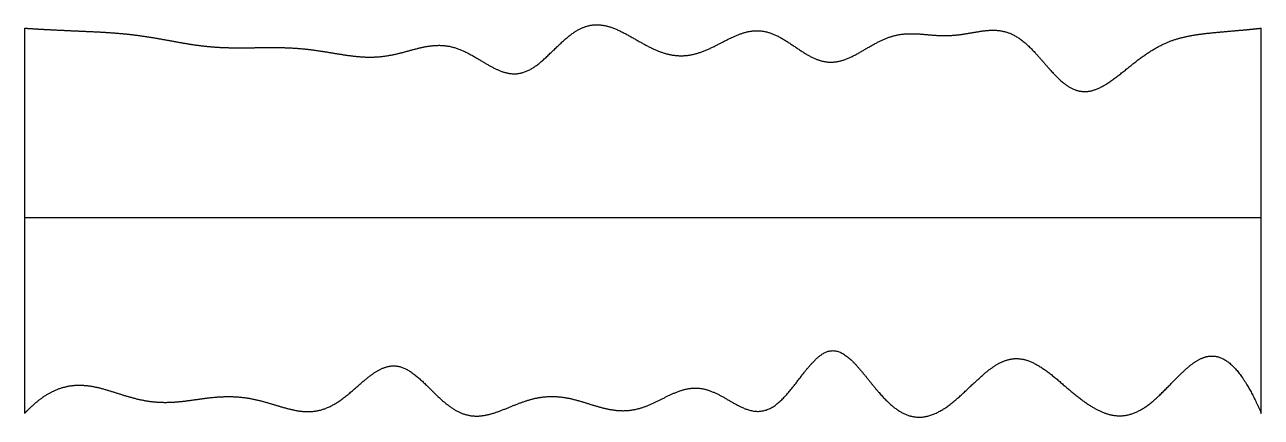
# Model space of a CAD drawing. Header units: millimetres. Extents: x 0 to 10, y -0.1 to 3.1.
import ezdxf

# ---------------------------------------------------------------- set-up
doc = ezdxf.new("R2010")
doc.units = ezdxf.units.MM
doc.layers.get('0').update_dxf_attribs({"linetype": 'CONTINUOUS'})

msp = doc.modelspace()

# ---------------------------------------------------------------- linework, layer by layer
for points in [[(0, 3.055), (0.02, 3.054), (0.061, 3.051), (0.123, 3.047), (0.204, 3.043), (0.307, 3.038), (0.409, 3.033), (0.511, 3.029), (0.613, 3.024), (0.716, 3.018), (0.818, 3.009), (0.92, 2.997), (1.022, 2.982), (1.123, 2.964), (1.225, 2.945), (1.327, 2.927), (1.428, 2.912), (1.53, 2.902), (1.632, 2.897), (1.735, 2.896), (1.837, 2.897), (1.94, 2.899), (2.042, 2.9), (2.144, 2.897), (2.246, 2.89), (2.348, 2.878), (2.45, 2.862), (2.552, 2.844), (2.654, 2.829), (2.757, 2.819), (2.859, 2.821), (2.961, 2.835), (3.063, 2.86), (3.166, 2.89), (3.268, 2.914), (3.37, 2.922), (3.472, 2.906), (3.574, 2.863), (3.675, 2.803), (3.775, 2.74), (3.874, 2.693), (3.97, 2.677), (4.065, 2.701), (4.158, 2.763), (4.25, 2.85), (4.342, 2.943), (4.436, 3.024), (4.533, 3.076), (4.631, 3.091), (4.732, 3.072), (4.834, 3.026), (4.938, 2.966), (5.041, 2.906), (5.143, 2.858), (5.246, 2.831), (5.347, 2.828), (5.449, 2.85), (5.55, 2.893), (5.651, 2.947), (5.752, 2.999), (5.852, 3.034), (5.952, 3.041), (6.051, 3.015), (6.149, 2.961), (6.247, 2.892), (6.344, 2.827), (6.442, 2.783), (6.54, 2.773), (6.638, 2.797), (6.737, 2.848), (6.836, 2.909), (6.936, 2.965), (7.036, 3.001), (7.136, 3.014), (7.238, 3.01), (7.34, 2.998), (7.444, 2.992), (7.549, 2.999), (7.655, 3.017), (7.759, 3.037), (7.861, 3.044), (7.96, 3.025), (8.056, 2.972), (8.147, 2.887), (8.236, 2.783), (8.325, 2.679), (8.414, 2.594), (8.505, 2.543), (8.599, 2.535), (8.696, 2.568), (8.795, 2.632), (8.895, 2.712), (8.996, 2.795), (9.096, 2.867), (9.195, 2.924), (9.293, 2.964), (9.391, 2.989), (9.49, 3.006), (9.589, 3.017), (9.69, 3.026), (9.791, 3.035), (9.874, 3.042), (9.937, 3.048), (9.979, 3.053), (10, 3.055)], [(0, -0.055), (0, 0.069), (0, 0.318), (0, 0.691), (0, 1.189), (0, 1.811), (0, 2.309), (0, 2.682), (0, 2.931), (0, 3.055)], [(10, -0.055), (10, 0.069), (10, 0.318), (10, 0.691), (10, 1.189), (10, 1.811), (10, 2.309), (10, 2.682), (10, 2.931), (10, 3.055)], [(0, 1.527), (0.4, 1.527), (1.2, 1.527), (2.4, 1.527), (4, 1.527), (6, 1.527), (7.6, 1.527), (8.8, 1.527), (9.6, 1.527), (10, 1.527)], [(0, -0.055), (0.02, -0.033), (0.06, 0.007), (0.12, 0.06), (0.2, 0.115), (0.301, 0.158), (0.402, 0.177), (0.504, 0.173), (0.606, 0.153), (0.709, 0.121), (0.813, 0.087), (0.917, 0.057), (1.021, 0.038), (1.126, 0.031), (1.231, 0.036), (1.336, 0.049), (1.44, 0.065), (1.544, 0.078), (1.649, 0.083), (1.753, 0.078), (1.857, 0.061), (1.962, 0.033), (2.067, -0.001), (2.173, -0.031), (2.278, -0.047), (2.383, -0.038), (2.487, 0.002), (2.588, 0.072), (2.688, 0.16), (2.786, 0.248), (2.882, 0.313), (2.977, 0.34), (3.071, 0.32), (3.164, 0.255), (3.259, 0.164), (3.354, 0.066), (3.453, -0.018), (3.553, -0.07), (3.656, -0.085), (3.761, -0.067), (3.867, -0.028), (3.973, 0.018), (4.078, 0.057), (4.183, 0.081), (4.287, 0.085), (4.392, 0.072), (4.496, 0.044), (4.601, 0.009), (4.706, -0.021), (4.811, -0.038), (4.915, -0.033), (5.019, -0.004), (5.122, 0.045), (5.224, 0.099), (5.327, 0.142), (5.43, 0.158), (5.533, 0.138), (5.638, 0.086), (5.741, 0.021), (5.844, -0.032), (5.945, -0.051), (6.044, -0.019), (6.139, 0.063), (6.232, 0.18), (6.322, 0.303), (6.411, 0.405), (6.498, 0.461), (6.586, 0.456), (6.675, 0.393), (6.767, 0.289), (6.862, 0.166), (6.961, 0.048), (7.063, -0.041), (7.168, -0.089), (7.275, -0.093), (7.381, -0.056), (7.485, 0.013), (7.586, 0.102), (7.684, 0.198), (7.779, 0.285), (7.873, 0.353), (7.966, 0.39), (8.06, 0.393), (8.155, 0.36), (8.253, 0.299), (8.353, 0.218), (8.454, 0.128), (8.558, 0.043), (8.663, -0.026), (8.768, -0.071), (8.871, -0.083), (8.973, -0.06), (9.072, -0.004), (9.168, 0.078), (9.261, 0.174), (9.353, 0.271), (9.444, 0.353), (9.534, 0.406), (9.625, 0.418), (9.717, 0.383), (9.81, 0.296), (9.885, 0.183), (9.942, 0.074), (9.981, -0.01), (10, -0.055)]]:
    msp.add_open_spline(points, degree=5)

doc.saveas('drawing.dxf')
